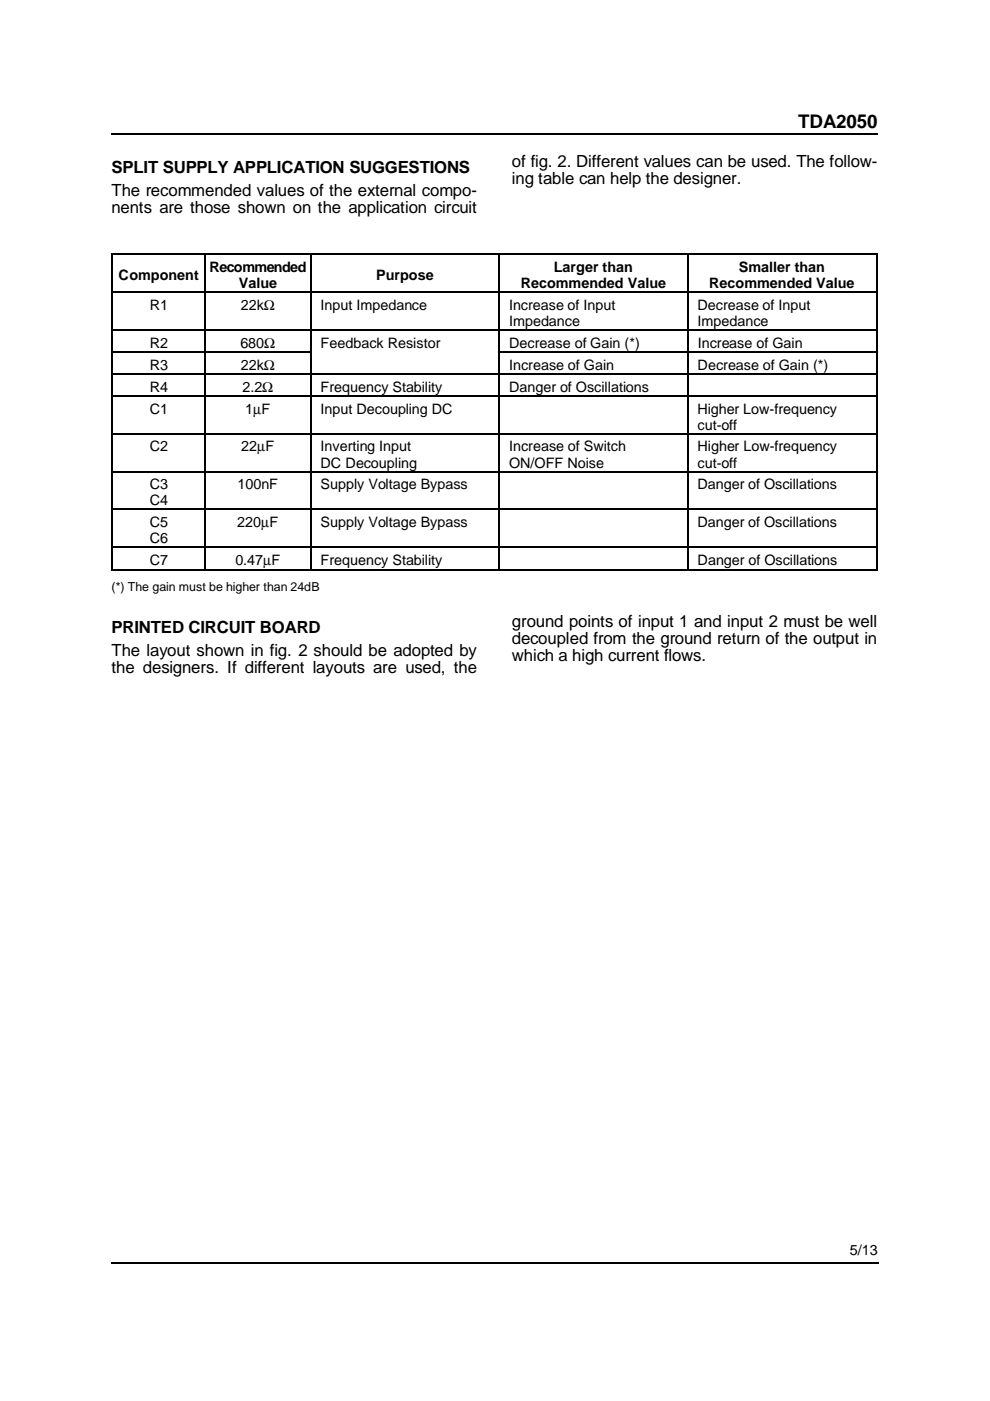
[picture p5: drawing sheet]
<svg xmlns="http://www.w3.org/2000/svg" width="210mm" height="297mm" viewBox="0 0 210 297" stroke-linecap="round" stroke-linejoin="round" font-family="sans-serif">
<defs><g id="words">
<text font-size="4" x="169.2" y="27.1">TDA2050</text>
<g font-size="3.6">
<text x="108.5" y="35.4">of fig. 2. Different values can be used. The follow-</text>
<text x="23.6" y="36.6">SPLIT SUPPLY APPLICATION SUGGESTIONS</text>
<text x="23.6" y="41.5">The recommended values of the external compo-</text>
<text x="108.5" y="39.1">ing table can help the designer.</text>
<text x="23.6" y="45.2">nents are those shown on the application circuit</text>
<text x="23.6" y="134.2">PRINTED CIRCUIT BOARD</text>
<text x="108.5" y="133">ground points of input 1 and input 2 must be well</text>
<text x="108.5" y="136.6">decoupled from the ground return of the output in</text>
<text x="23.6" y="139.1">The layout shown in fig. 2 should be adopted by</text>
<text x="23.6" y="142.6">the designers. If different layouts are used, the</text>
<text x="108.5" y="140.2">which a high current flows.</text>
</g>
<g font-size="3">
<text x="25.1" y="59.4">Component</text>
<text x="44.4" y="57.7">Recommended</text>
<text x="79.8" y="59.4">Purpose</text>
<text x="117.4" y="57.7">Larger than</text>
<text x="156.6" y="57.7">Smaller than</text>
<text x="31.7" y="65.7">R1</text>
<text x="50.6" y="61.1">Value</text>
<text x="51" y="65.7">22kΩ</text>
<text x="68" y="65.7">Input Impedance</text>
<text x="107.9" y="65.7">Increase of Input</text>
<text x="110.4" y="61">Recommended Value</text>
<text x="147.9" y="65.7">Decrease of Input</text>
<text x="150.4" y="61">Recommended Value</text>
<text x="107.9" y="69.1">Impedance</text>
<text x="147.9" y="69.1">Impedance</text>
<text x="31.7" y="73.7">R2</text>
<text x="51" y="73.7">680Ω</text>
<text x="68" y="73.7">Feedback Resistor</text>
<text x="108" y="73.7">Decrease of Gain (*)</text>
<text x="147.9" y="73.7">Increase of Gain</text>
<text x="31.7" y="78.4">R3</text>
<text x="31.7" y="83">R4</text>
<text x="51" y="78.4">22kΩ</text>
<text x="51.4" y="83">2.2Ω</text>
<text x="68" y="83">Frequency Stability</text>
<text x="107.9" y="78.4">Increase of Gain</text>
<text x="108" y="83">Danger of Oscillations</text>
<text x="147.9" y="78.4">Decrease of Gain (*)</text>
<text x="31.7" y="87.7">C1</text>
<text x="52" y="87.7">1µF</text>
<text x="68" y="87.7">Input Decoupling DC</text>
<text x="147.9" y="87.7">Higher Low-frequency</text>
<text x="31.7" y="95.7">C2</text>
<text x="51.1" y="95.7">22µF</text>
<text x="68" y="95.7">Inverting Input</text>
<text x="107.9" y="95.7">Increase of Switch</text>
<text x="147.9" y="95.7">Higher Low-frequency</text>
<text x="147.9" y="91.1">cut-off</text>
<text x="68" y="99.1">DC Decoupling</text>
<text x="107.9" y="99.1">ON/OFF Noise</text>
<text x="147.9" y="99.1">cut-off</text>
<text x="31.7" y="103.7">C3</text>
<text x="31.7" y="107.1">C4</text>
<text x="50.4" y="103.7">100nF</text>
<text x="68" y="103.7">Supply Voltage Bypass</text>
<text x="147.9" y="103.7">Danger of Oscillations</text>
<text x="31.7" y="111.7">C5</text>
<text x="50.3" y="111.7">220µF</text>
<text x="68" y="111.7">Supply Voltage Bypass</text>
<text x="147.9" y="111.7">Danger of Oscillations</text>
<text x="31.7" y="115.1">C6</text>
<text x="31.7" y="119.8">C7</text>
<text x="49.9" y="119.8">0.47µF</text>
<text x="68" y="119.8">Frequency Stability</text>
<text x="147.9" y="119.8">Danger of Oscillations</text>
<text x="180.2" y="266">5/13</text>
</g>
<text font-size="2.6" x="23.6" y="125.2">(*) The gain must be higher than 24dB</text>
</g></defs>
<g fill="none" stroke="#000" stroke-width=".25">
<path d="M23.6 53.9h162.4M23.7 53.7v67.3M43.5 53.9v66.8M65.9 53.9v66.8M105.9 53.9v66.8M145.8 53.9v66.8M186 53.7v67.3M23.9 62h161.9M23.9 70h161.9M23.9 74.6h42.1M23.9 79.3h161.9M105.8 74.6h80"/>
<path d="M23.9 83.9h161.9M23.9 92h161.9M23.9 100h161.9M23.9 108h161.9M23.9 116h161.9M23.6 120.9h162.4M23.6 267.7h162.7"/>
</g>
<path d="M23.6 261.4h8.2v5.6h-8.2z" fill-rule="evenodd" fill="#fff"/>
<path d="M23.6 28.5h162.5" fill="none" stroke="#000" stroke-width=".25"/>
<use href="#words"/>
</svg>
